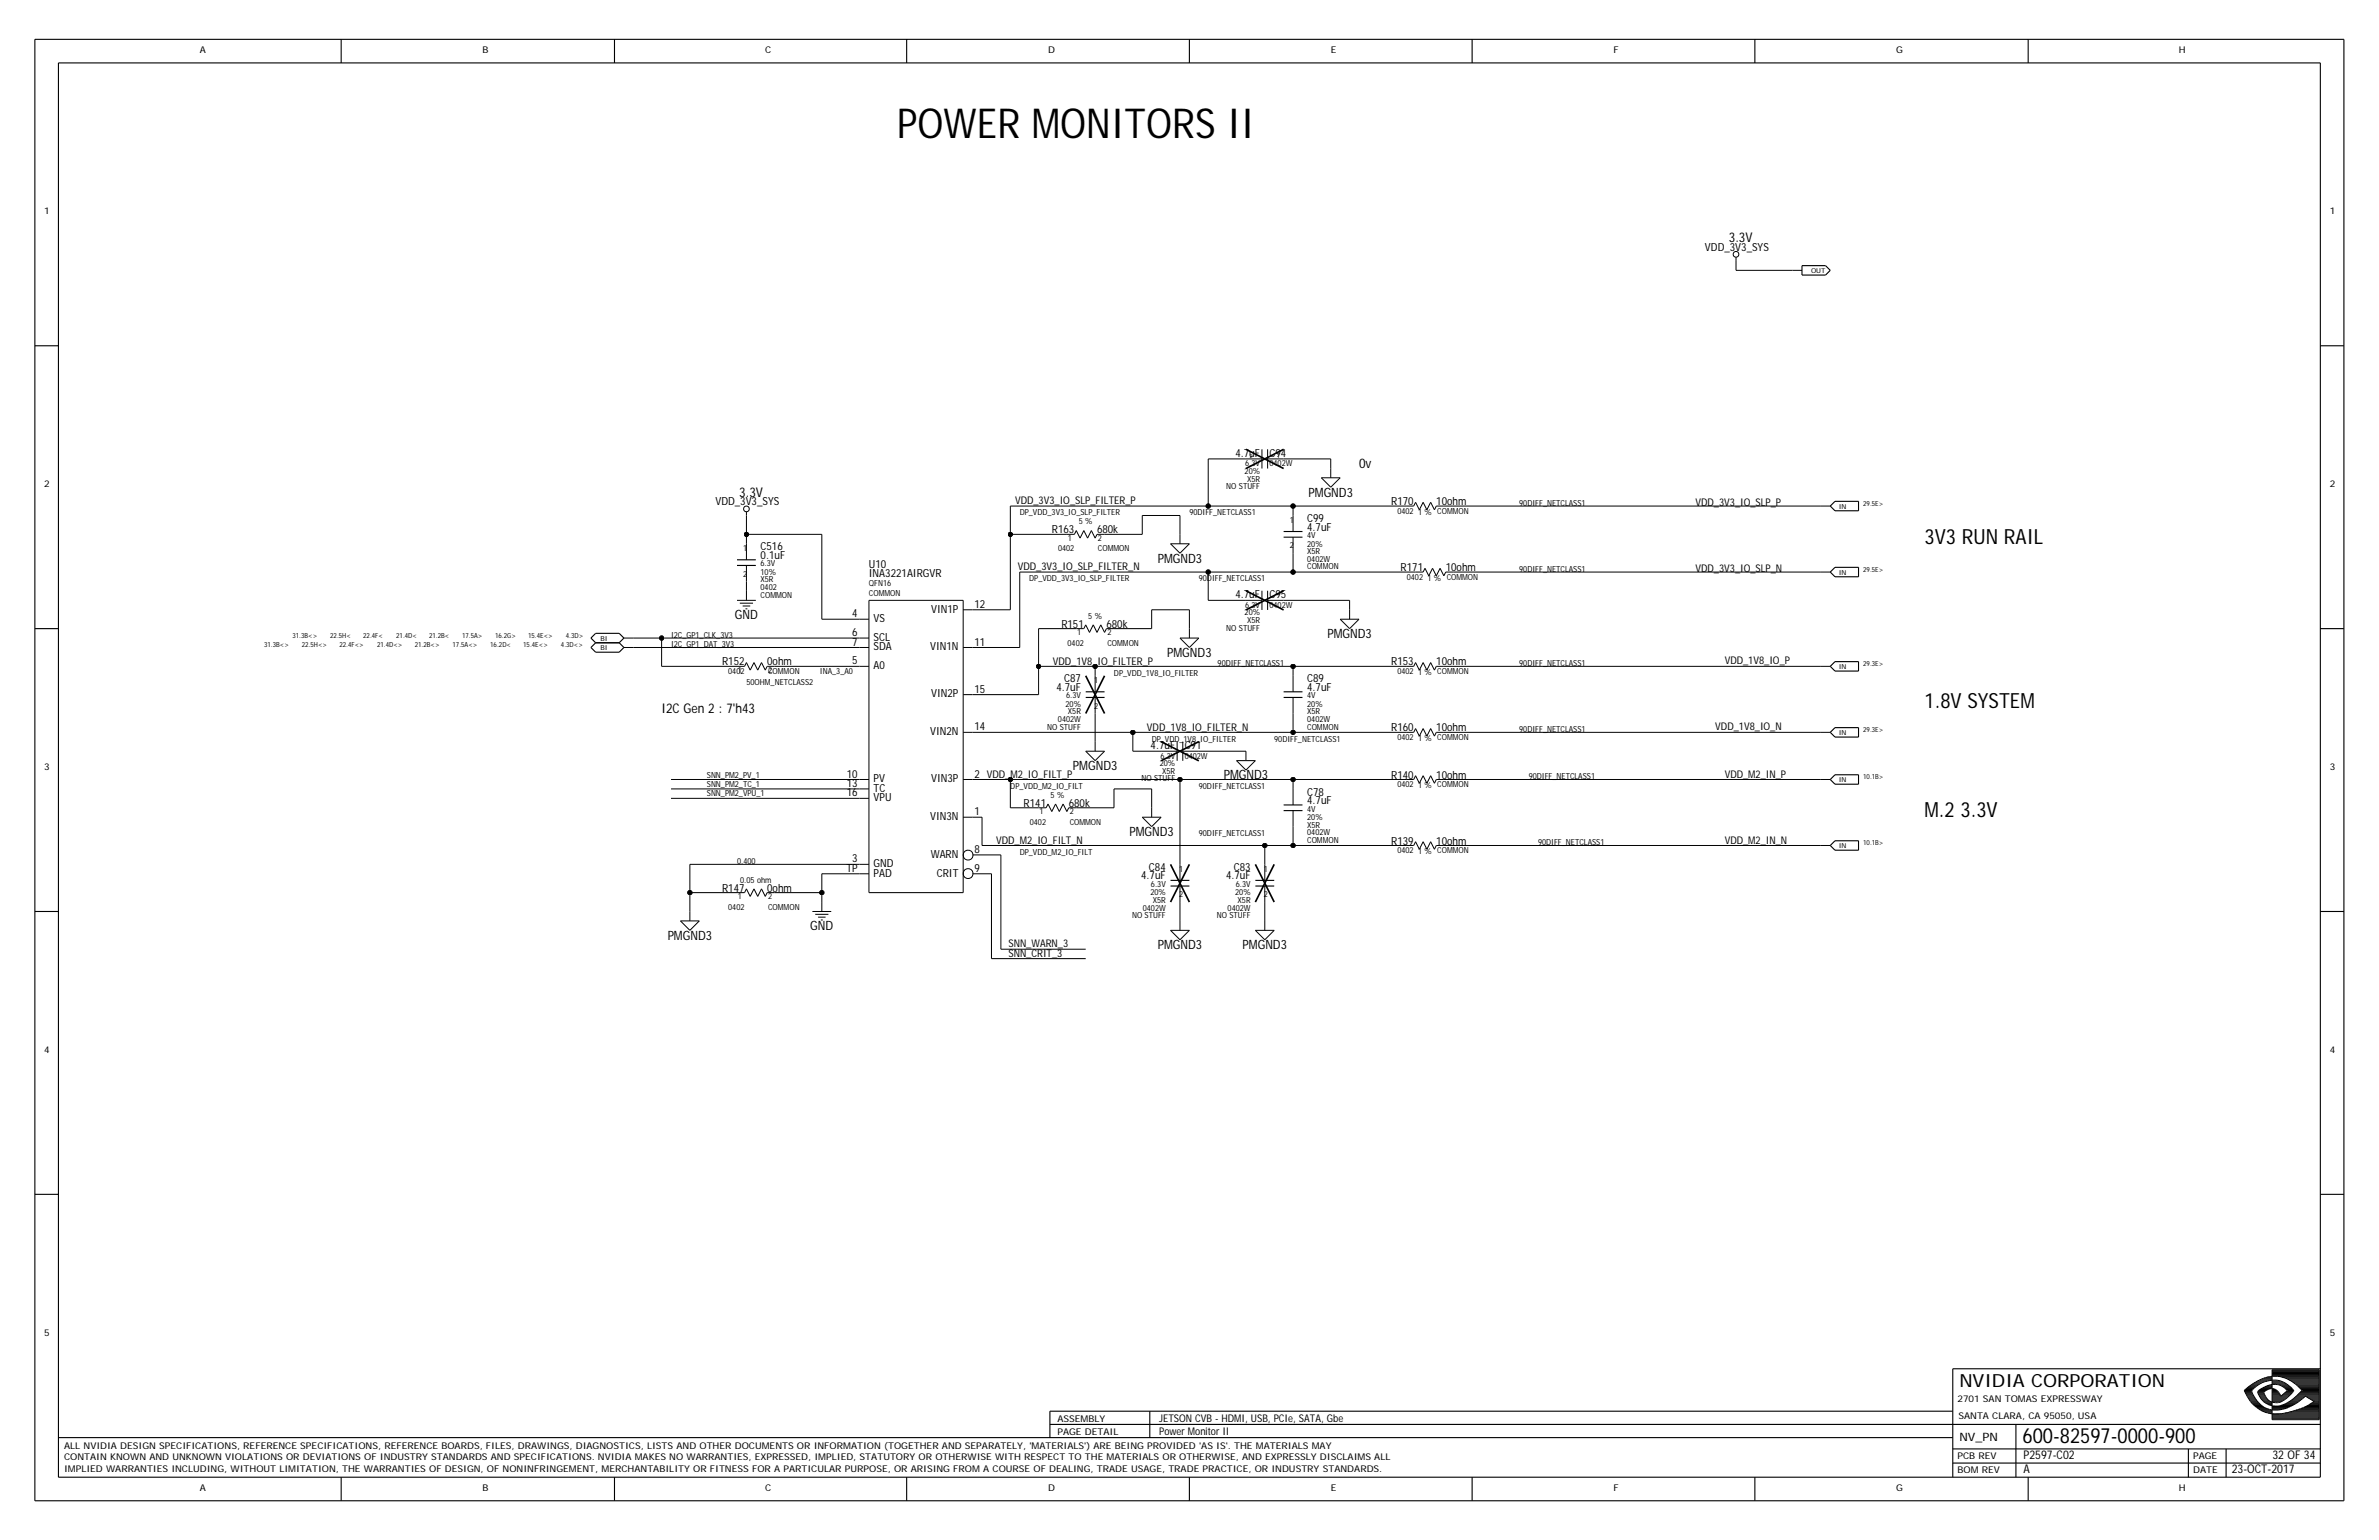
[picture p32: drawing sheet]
<svg xmlns="http://www.w3.org/2000/svg" width="432mm" height="279mm" viewBox="0 0 432 279" stroke-linecap="round" stroke-linejoin="round" font-family="sans-serif">
<defs><g id="words">
<text font-size="7.5" x="162.9" y="25.1">POWER MONITORS II</text>
<g font-size="3.8">
<text x="349.3" y="98.7">3V3 RUN RAIL</text>
<text x="349.3" y="128.4">1.8V SYSTEM</text>
<text x="349.3" y="148.3">M.2 3.3V</text>
<text x="367.1" y="261.8">600-82597-0000-900</text>
</g>
<text font-size="3.3" x="355.6" y="251.6">NVIDIA CORPORATION</text>
<g font-size="2.4">
<text x="313.8" y="43.9">3.3V</text>
<text x="246.7" y="85">0v</text>
<text x="134.2" y="90.1">3.3V</text>
<text x="120.1" y="129.4">I2C Gen 2 : 7'h43</text>
</g>
<g font-size="2.3">
<text x="237.5" y="90.1">PMGND3</text>
<text x="210.1" y="102.1">PMGND3</text>
<text x="133.4" y="112.3">GND</text>
<text x="211.8" y="119.2">PMGND3</text>
<text x="240.9" y="115.8">PMGND3</text>
<text x="194.7" y="139.7">PMGND3</text>
<text x="222.1" y="141.4">PMGND3</text>
<text x="205" y="151.7">PMGND3</text>
<text x="121.2" y="170.5">PMGND3</text>
<text x="147.1" y="168.8">GND</text>
<text x="210.1" y="172.2">PMGND3</text>
<text x="225.5" y="172.2">PMGND3</text>
</g>
<g font-size="2.2">
<text x="367.3" y="267.3">A</text>
<text x="367.3" y="264.8">P2597-C02</text>
<text x="405.1" y="267.3">23-OCT-2017</text>
<text x="412.5" y="264.8">32 OF 34</text>
</g>
<text font-size="2.1" x="355.6" y="261.5">NV_PN</text>
<g font-size="2">
<text x="309.5" y="45.5">VDD_3V3_SYS</text>
<text x="224.2" y="82.9">4.7uF</text>
<text x="230.4" y="82.9">C94</text>
<text x="129.8" y="91.6">VDD_3V3_SYS</text>
<text x="237.3" y="94.7">C99</text>
<text x="252.5" y="91.6">R170</text>
<text x="260.7" y="91.6">10ohm</text>
<text x="138" y="99.9">C516</text>
<text x="138" y="101.4">0.1uF</text>
<text x="190.9" y="96.8">R163</text>
<text x="199.1" y="96.8">680k</text>
<text x="237.3" y="96.3">4.7uF</text>
<text x="157.7" y="103.1">U10</text>
<text x="157.7" y="104.6">INA3221AIRGVR</text>
<text x="254.2" y="103.6">R171</text>
<text x="262.4" y="103.6">10ohm</text>
<text x="154.7" y="112">4</text>
<text x="158.6" y="112.9">VS</text>
<text x="169" y="111.1">VIN1P</text>
<text x="176.9" y="110.3">12</text>
<text x="192.6" y="113.9">R151</text>
<text x="200.8" y="113.9">680k</text>
<text x="224.2" y="108.6">4.7uF</text>
<text x="230.4" y="108.6">C95</text>
<text x="154.7" y="117.1">7</text>
<text x="154.7" y="115.4">6</text>
<text x="158.6" y="118">SDA</text>
<text x="158.6" y="116.3">SCL</text>
<text x="168.8" y="118">VIN1N</text>
<text x="176.9" y="117.1">11</text>
<text x="131.1" y="120.7">R152</text>
<text x="139.2" y="120.7">0ohm</text>
<text x="154.7" y="120.6">5</text>
<text x="158.6" y="121.4">A0</text>
<text x="176.9" y="125.7">15</text>
<text x="191.7" y="125.3">4.7uF</text>
<text x="193.1" y="123.8">C87</text>
<text x="237.3" y="123.8">C89</text>
<text x="237.3" y="125.3">4.7uF</text>
<text x="252.5" y="120.7">R153</text>
<text x="260.7" y="120.7">10ohm</text>
<text x="169" y="126.5">VIN2P</text>
<text x="168.8" y="133.4">VIN2N</text>
<text x="176.9" y="132.5">14</text>
<text x="208.8" y="135.9">4.7uF</text>
<text x="215" y="135.9">C91</text>
<text x="252.5" y="132.7">R160</text>
<text x="260.7" y="132.7">10ohm</text>
<text x="153.7" y="142.8">13</text>
<text x="153.7" y="141.1">10</text>
<text x="158.6" y="143.6">TC</text>
<text x="158.6" y="141.9">PV</text>
<text x="169" y="141.9">VIN3P</text>
<text x="176.9" y="141.1">2 VDD_M2_IO_FILT_P</text>
<text x="252.5" y="141.3">R140</text>
<text x="260.7" y="141.3">10ohm</text>
<text x="153.7" y="144.5">16</text>
<text x="158.6" y="145.4">VPU</text>
<text x="168.8" y="148.8">VIN3N</text>
<text x="176.9" y="147.9">1</text>
<text x="185.8" y="146.4">R141</text>
<text x="194" y="146.4">680k</text>
<text x="237.3" y="144.3">C78</text>
<text x="237.3" y="145.9">4.7uF</text>
<text x="168.9" y="155.6">WARN</text>
<text x="176.9" y="154.8">8</text>
<text x="252.5" y="153.2">R139</text>
<text x="260.7" y="153.2">10ohm</text>
<text x="131.1" y="161.8">R147</text>
<text x="139.2" y="161.8">0ohm</text>
<text x="153.6" y="158.2">TP</text>
<text x="154.7" y="156.5">3</text>
<text x="158.6" y="157.3">GND</text>
<text x="158.6" y="159">PAD</text>
<text x="170" y="159">CRIT</text>
<text x="176.9" y="158.2">9</text>
<text x="207.1" y="159.6">4.7uF</text>
<text x="208.5" y="158">C84</text>
<text x="222.5" y="159.6">4.7uF</text>
<text x="223.9" y="158">C83</text>
</g>
<g font-size="1.9">
<text x="184.2" y="91.5">VDD_3V3_IO_SLP_FILTER_P</text>
<text x="307.7" y="91.8">VDD_3V3_IO_SLP_P</text>
<text x="184.7" y="103.4">VDD_3V3_IO_SLP_FILTER_N</text>
<text x="307.7" y="103.8">VDD_3V3_IO_SLP_N</text>
<text x="191.1" y="120.6">VDD_1V8_IO_FILTER_P</text>
<text x="313" y="120.6">VDD_1V8_IO_P</text>
<text x="208.2" y="132.6">VDD_1V8_IO_FILTER_N</text>
<text x="311.3" y="132.5">VDD_1V8_IO_N</text>
<text x="313" y="141.1">VDD_M2_IN_P</text>
<text x="180.8" y="153.1">VDD_M2_IO_FILT_N</text>
<text x="313" y="153.1">VDD_M2_IN_N</text>
<text x="183" y="173.6">SNN_CRIT_3</text>
<text x="183" y="171.9">SNN_WARN_3</text>
<text x="210.4" y="257.9">JETSON CVB - HDMI, USB, PCIe, SATA, Gbe</text>
<text x="210.4" y="260.3">Power Monitor II</text>
</g>
<g font-size="1.7">
<text x="36.3" y="9.7">A</text>
<text x="87.6" y="9.7">B</text>
<text x="138.9" y="9.7">C</text>
<text x="190.2" y="9.7">D</text>
<text x="241.5" y="9.7">E</text>
<text x="292.9" y="9.7">F</text>
<text x="344.2" y="9.7">G</text>
<text x="395.5" y="9.7">H</text>
<text x="8" y="38.8">1</text>
<text x="422.9" y="38.8">1</text>
<text x="8" y="88.4">2</text>
<text x="422.9" y="88.4">2</text>
<text x="8" y="139.7">3</text>
<text x="422.9" y="139.7">3</text>
<text x="8" y="191">4</text>
<text x="422.9" y="191">4</text>
<text x="8" y="242.3">5</text>
<text x="422.9" y="242.3">5</text>
<text x="191.9" y="257.9">ASSEMBLY</text>
<text x="355.3" y="254.3">2701 SAN TOMAS EXPRESSWAY</text>
<text x="355.5" y="257.4">SANTA CLARA, CA 95050, USA</text>
<text x="11.6" y="262.9">ALL NVIDIA DESIGN SPECIFICATIONS, REFERENCE SPECIFICATIONS, REFERENCE BOARDS, FILES, DRAWINGS, DIAGNOSTICS, LISTS AND OTHER DOCUMENTS OR INFORMATION (TOGETHER AND SEPARATELY, 'MATERIALS') ARE BEING PROVIDED 'AS IS'. THE MATERIALS MAY</text>
<text x="191.9" y="260.3">PAGE DETAIL</text>
<text x="11.6" y="264.9">CONTAIN KNOWN AND UNKNOWN VIOLATIONS OR DEVIATIONS OF INDUSTRY STANDARDS AND SPECIFICATIONS. NVIDIA MAKES NO WARRANTIES, EXPRESSED, IMPLIED, STATUTORY OR OTHERWISE WITH RESPECT TO THE MATERIALS OR OTHERWISE, AND EXPRESSLY DISCLAIMS ALL</text>
<text x="11.6" y="267.2">IMPLIED WARRANTIES INCLUDING, WITHOUT LIMITATION, THE WARRANTIES OF DESIGN, OF NONINFRINGEMENT, MERCHANTABILITY OR FITNESS FOR A PARTICULAR PURPOSE, OR ARISING FROM A COURSE OF DEALING, TRADE USAGE, TRADE PRACTICE, OR INDUSTRY STANDARDS.</text>
<text x="355.3" y="267.3">BOM REV</text>
<text x="355.3" y="264.8">PCB REV</text>
<text x="398.1" y="264.8">PAGE</text>
<text x="398.1" y="267.3">DATE</text>
<text x="36.3" y="270.6">A</text>
<text x="87.6" y="270.6">B</text>
<text x="138.9" y="270.6">C</text>
<text x="190.2" y="270.6">D</text>
<text x="241.5" y="270.6">E</text>
<text x="292.9" y="270.6">F</text>
<text x="344.2" y="270.6">G</text>
<text x="395.5" y="270.6">H</text>
</g>
<g font-size="1.5">
<text x="222.6" y="88.7">NO STUFF</text>
<text x="225.9" y="86">20%</text>
<text x="226" y="84.6">6.3V</text>
<text x="226.3" y="87.4">X5R</text>
<text x="230.4" y="84.6">0402W</text>
<text x="185.1" y="93.5">DP_VDD_3V3_IO_SLP_FILTER</text>
<text x="195.8" y="95.1">5 %</text>
<text x="215.9" y="93.5">90DIFF_NETCLASS1</text>
<text x="234.1" y="94.9">1</text>
<text x="253.6" y="93.2">0402</text>
<text x="257.4" y="93.4">1 % COMMON</text>
<text x="275.8" y="91.8">90DIFF_NETCLASS1</text>
<text x="134.9" y="100">1</text>
<text x="192.1" y="100">0402</text>
<text x="193.8" y="98.1">1</text>
<text x="199.3" y="98.1">2</text>
<text x="199.3" y="100">COMMON</text>
<text x="234.1" y="99.5">2</text>
<text x="237.3" y="101.9">0402W</text>
<text x="237.3" y="97.6">4V</text>
<text x="237.3" y="99.2">20%</text>
<text x="237.3" y="100.5">X5R</text>
<text x="134.9" y="104.6">2</text>
<text x="138" y="104.3">10%</text>
<text x="138" y="107">0402</text>
<text x="138" y="105.7">X5R</text>
<text x="138" y="102.8">6.3V</text>
<text x="157.7" y="106.4">QFN16</text>
<text x="186.8" y="105.5">DP_VDD_3V3_IO_SLP_FILTER</text>
<text x="217.6" y="105.5">90DIFF_NETCLASS1</text>
<text x="237.3" y="103.3">COMMON</text>
<text x="255.3" y="105.2">0402</text>
<text x="259.1" y="105.4">1 % COMMON</text>
<text x="275.8" y="103.8">90DIFF_NETCLASS1</text>
<text x="138" y="108.4">COMMON</text>
<text x="157.7" y="108.1">COMMON</text>
<text x="197.5" y="112.2">5 %</text>
<text x="225.9" y="111.7">20%</text>
<text x="226" y="110.3">6.3V</text>
<text x="226.3" y="113">X5R</text>
<text x="230.4" y="110.3">0402W</text>
<text x="121.8" y="115.8">I2C_GP1_CLK_3V3</text>
<text x="121.8" y="117.5">I2C_GP1_DAT_3V3</text>
<text x="193.8" y="117.1">0402</text>
<text x="195.5" y="115.2">1</text>
<text x="201" y="117.1">COMMON</text>
<text x="201" y="115.2">2</text>
<text x="222.6" y="114.4">NO STUFF</text>
<text x="132.2" y="122.3">0402</text>
<text x="133.9" y="122.1">1</text>
<text x="135.5" y="124.3">50OHM_NETCLASS2</text>
<text x="139.4" y="122.1">2</text>
<text x="139.4" y="122.3">COMMON</text>
<text x="148.8" y="122.3">INA_3_A0</text>
<text x="198.6" y="124">1</text>
<text x="202.2" y="122.6">DP_VDD_1V8_IO_FILTER</text>
<text x="221" y="120.9">90DIFF_NETCLASS1</text>
<text x="253.6" y="122.3">0402</text>
<text x="257.4" y="122.5">1 % COMMON</text>
<text x="275.8" y="120.9">90DIFF_NETCLASS1</text>
<text x="192" y="131">0402W</text>
<text x="193.4" y="128.3">20%</text>
<text x="193.5" y="126.7">6.3V</text>
<text x="193.8" y="129.6">X5R</text>
<text x="198.6" y="128.6">2</text>
<text x="237.3" y="131">0402W</text>
<text x="237.3" y="129.6">X5R</text>
<text x="237.3" y="126.7">4V</text>
<text x="237.3" y="128.3">20%</text>
<text x="190.1" y="132.4">NO STUFF</text>
<text x="209" y="134.6">DP_VDD_1V8_IO_FILTER</text>
<text x="210.6" y="137.7">6.3V</text>
<text x="215" y="137.7">0402W</text>
<text x="231.3" y="134.6">90DIFF_NETCLASS1</text>
<text x="237.3" y="132.4">COMMON</text>
<text x="253.6" y="134.2">0402</text>
<text x="257.4" y="134.5">1 % COMMON</text>
<text x="275.8" y="132.9">90DIFF_NETCLASS1</text>
<text x="128.3" y="142.8">SNN_PM2_TC_1</text>
<text x="128.3" y="141.1">SNN_PM2_PV_1</text>
<text x="183.4" y="143.1">DP_VDD_M2_IO_FILT</text>
<text x="207.2" y="141.8">NO STUFF</text>
<text x="210.5" y="139">20%</text>
<text x="210.9" y="140.4">X5R</text>
<text x="217.6" y="143.1">90DIFF_NETCLASS1</text>
<text x="253.6" y="142.8">0402</text>
<text x="257.4" y="143">1 % COMMON</text>
<text x="277.5" y="141.4">90DIFF_NETCLASS1</text>
<text x="128.3" y="144.5">SNN_PM2_VPU_1</text>
<text x="186.9" y="149.6">0402</text>
<text x="188.7" y="147.8">1</text>
<text x="190.7" y="144.7">5 %</text>
<text x="194.2" y="147.8">2</text>
<text x="194.2" y="149.6">COMMON</text>
<text x="237.3" y="148.8">20%</text>
<text x="237.3" y="147.2">4V</text>
<text x="185.1" y="155.1">DP_VDD_M2_IO_FILT</text>
<text x="217.6" y="151.7">90DIFF_NETCLASS1</text>
<text x="237.3" y="151.5">0402W</text>
<text x="237.3" y="152.9">COMMON</text>
<text x="237.3" y="150.1">X5R</text>
<text x="253.6" y="154.8">0402</text>
<text x="257.4" y="155">1 % COMMON</text>
<text x="279.2" y="153.4">90DIFF_NETCLASS1</text>
<text x="133.8" y="156.8">0.400</text>
<text x="134.3" y="160.1">0.05 ohm</text>
<text x="208.9" y="160.9">6.3V</text>
<text x="214" y="158.2">1</text>
<text x="224.3" y="160.9">6.3V</text>
<text x="229.4" y="158.2">1</text>
<text x="132.2" y="165">0402</text>
<text x="133.9" y="163.1">1</text>
<text x="139.4" y="163.1">2</text>
<text x="139.4" y="165">COMMON</text>
<text x="205.5" y="166.6">NO STUFF</text>
<text x="207.4" y="165.2">0402W</text>
<text x="208.8" y="162.5">20%</text>
<text x="209.2" y="163.8">X5R</text>
<text x="214" y="162.8">2</text>
<text x="220.9" y="166.6">NO STUFF</text>
<text x="222.8" y="165.2">0402W</text>
<text x="224.2" y="162.5">20%</text>
<text x="224.6" y="163.8">X5R</text>
<text x="229.4" y="162.8">2</text>
</g>
<g font-size="1.3">
<text x="338.2" y="91.8">29.5E&gt;</text>
<text x="338.2" y="103.8">29.5E&gt;</text>
<text x="47.9" y="117.5">31.3B&lt;&gt;</text>
<text x="53.1" y="115.8">31.3B&lt;&gt;</text>
<text x="54.8" y="117.5">22.5H&lt;&gt;</text>
<text x="59.9" y="115.8">22.5H&lt;</text>
<text x="61.6" y="117.5">22.4F&lt;&gt;</text>
<text x="65.9" y="115.8">22.4F&lt;</text>
<text x="68.5" y="117.5">21.4D&lt;&gt;</text>
<text x="71.9" y="115.8">21.4D&lt;</text>
<text x="75.3" y="117.5">21.2B&lt;&gt;</text>
<text x="77.9" y="115.8">21.2B&lt;</text>
<text x="82.1" y="117.5">17.5A&lt;&gt;</text>
<text x="83.9" y="115.8">17.5A&gt;</text>
<text x="89" y="117.5">16.2D&lt;</text>
<text x="89.9" y="115.8">16.2G&gt;</text>
<text x="95" y="117.5">15.4E&lt;&gt;</text>
<text x="95.9" y="115.8">15.4E&lt;&gt;</text>
<text x="101.8" y="117.5">4.3D&lt;&gt;</text>
<text x="102.7" y="115.8">4.3D&gt;</text>
<text x="338.2" y="120.9">29.3E&gt;</text>
<text x="338.2" y="132.9">29.3E&gt;</text>
<text x="338.2" y="141.4">10.1B&gt;</text>
<text x="338.2" y="153.4">10.1B&gt;</text>
</g>
<g font-size="1.2">
<text x="328.7" y="49.5">OUT</text>
<text x="333.7" y="92.3">IN</text>
<text x="333.7" y="104.2">IN</text>
<text x="109" y="117.9">BI</text>
<text x="109" y="116.2">BI</text>
<text x="333.7" y="121.3">IN</text>
<text x="333.7" y="133.3">IN</text>
<text x="333.7" y="141.9">IN</text>
<text x="333.7" y="153.8">IN</text>
</g>
<g font-size="1">
<text x="226.8" y="83.1">2</text>
<text x="231.8" y="83.1">1</text>
</g>
</g></defs>
<g fill="none" stroke="#000" stroke-width=".18">
<path d="M315.1 49h10.3zM315.1 47.3v1.7zM315.1 46.7v.6zM325.4 49h1.7zM135.5 96.9h13.7zM135.5 93.5v3.4zM135.5 96.9v1.8zM135.5 92.8v.7zM135.5 98.7v2.9zM149.2 96.9v15.4zM183.4 91.8v5.1zM183.4 96.9h10.2z"/>
<path d="M183.4 96.9v13.7zM183.4 91.8h35.9zM193.6 96.9h1.4zM195.4 96.3l-.4 .6zM195.4 96.3l.6 1.3zM196.7 96.3l-.7 1.3zM196.7 96.3l.7 1.3zM198.1 96.3l.7 1.3zM198.1 96.3l-.7 1.3zM199.1 96.9h1.4zM199.1 96.9l-.3 .7zM200.5 96.9h6.8z"/>
<path d="M207.3 93.5h6.9zM207.3 93.5v3.4zM212.5 98.7l1.7 1.7zM212.5 98.7h3.4zM214.2 93.5v3.4zM214.2 96.9v1.8zM219.3 91.8h15.4zM219.3 83.3v8.5zM219.3 83.3h6.8zM226.1 83.3h3zM229.1 81.5v3.5zM230.1 83.3h2.9z"/>
<path d="M230.1 81.5v3.5zM233 83.3h8.5zM234.7 91.8h20.5zM234.7 91.8v1.7zM234.7 97.5v2.9zM234.7 93.5v2.9zM239.8 86.7l1.7 1.7zM239.8 86.7h3.4zM241.5 83.3v1.7zM241.5 85v1.7zM241.5 88.4l1.7-1.7zM255.2 91.8h1.4z"/>
<path d="M256.9 91.1l-.3 .7zM256.9 91.1l.7 1.4zM258.3 91.1l-.7 1.4zM258.3 91.1l.7 1.4zM259.7 91.1l.7 1.4zM259.7 91.1l-.7 1.4zM260.7 91.8h1.4zM260.7 91.8l-.3 .7zM262.1 91.8h68.4zM330.5 91.8h1.7zM113.2 117.5h1.8zM113.2 115.8h1.8z"/>
<path d="M115 115.8h5.1zM115 117.5h41zM120.1 115.8v5.1zM120.1 115.8h35.9zM133.8 108.9h3.4zM134.3 109.4h2.4zM134.8 109.9h1.4zM135.3 110.5h.4zM135.5 105.5v1.7zM135.5 102.6v2.9zM135.5 107.2v1.7zM149.2 112.3h6.8z"/>
<path d="M156 117.5h1.7zM156 112.3h1.7zM156 115.8h1.7zM157.7 108.9h17.1zM157.7 108.9v53zM174.8 117.5h1.7zM174.8 110.6h1.7zM174.8 108.9v53zM176.5 117.5h8.6zM176.5 110.6h6.9zM185.1 103.8h34.2zM185.1 103.8v13.7z"/>
<path d="M188.5 114.1v6.8zM188.5 114.1h6.9zM195.4 114.1h1.3zM197.1 113.4l-.4 .7zM197.1 113.4l.6 1.3zM198.4 113.4l-.7 1.3zM198.4 113.4l.7 1.3zM199.8 113.4l.7 1.3zM199.8 113.4l-.7 1.3zM200.8 114.1h1.4zM200.8 114.1l-.3 .6zM202.2 114.1h6.8z"/>
<path d="M209 110.6h6.9zM209 110.6v3.5zM214.2 115.8l1.7 1.7zM214.2 115.8h3.4zM214.2 100.4l1.7-1.7zM215.9 110.6v3.5zM215.9 114.1v1.7zM217.6 115.8l-1.7 1.7zM219.3 103.8h15.4zM219.3 103.8v5.1zM219.3 108.9h6.8zM226.1 108.9h3z"/>
<path d="M229.1 107.2v3.5zM230.1 108.9h2.9zM230.1 107.2v3.5zM233 108.9h12zM234.7 103.8h22.2zM234.7 100.4v3.4zM243.2 112.3l1.8 1.8zM243.2 112.3h3.5zM245 108.9v1.7zM245 110.6v1.7zM246.7 112.3l-1.7 1.8zM256.9 103.8h1.4z"/>
<path d="M258.6 103.1l-.3 .7zM258.6 103.1l.7 1.4zM260 103.1l-.7 1.4zM260 103.1l.7 1.4zM261.4 103.1l.7 1.4zM261.4 103.1l-.7 1.4zM262.4 103.8h1.4zM262.4 103.8l-.3 .7zM263.8 103.8h66.7zM330.5 103.8h1.7zM120.1 120.9h13.7zM133.8 120.9h1.3z"/>
<path d="M135.5 120.2l-.4 .7zM135.5 120.2l.7 1.4zM136.8 120.2l-.6 1.4zM136.8 120.2l.7 1.4zM138.2 120.2l.7 1.4zM138.2 120.2l-.7 1.4zM139.2 120.9h1.4zM139.2 120.9l-.3 .7zM140.6 120.9h15.4zM156 120.9h1.7zM174.8 132.9h1.7zM174.8 126h1.7z"/>
<path d="M176.5 132.9h29.1zM176.5 126h12zM188.5 120.9v5.1zM188.5 120.9h10.3zM197.1 136.3l1.7 1.7zM197.1 136.3h3.4zM198.8 129.4v5.2zM198.8 120.9h35.9zM198.8 120.9v1.7zM198.8 134.6v1.7zM198.8 138l1.7-1.7zM198.8 126.5v2.9z"/>
<path d="M198.8 122.6v2.9zM205.6 136.3h5.1zM205.6 132.9v3.4zM205.6 132.9h29.1zM210.7 136.3h3zM213.7 134.5v3.5zM214.7 136.3h2.9zM214.7 134.5v3.5zM217.6 136.3h8.5zM224.4 138l1.7 1.7zM224.4 138h3.5zM226.1 136.3v1.7z"/>
<path d="M227.9 138l-1.8 1.7zM234.7 132.9h20.5zM234.7 129.4v3.5zM234.7 120.9h20.5zM234.7 120.9v1.7zM234.7 126.5v2.9zM234.7 122.6v2.9zM255.2 120.9h1.4zM255.2 132.9h1.4zM256.9 120.2l-.3 .7zM256.9 120.2l.7 1.4zM256.9 132.2l-.3 .7z"/>
<path d="M256.9 132.2l.7 1.4zM258.3 120.2l-.7 1.4zM258.3 120.2l.7 1.4zM258.3 132.2l-.7 1.4zM258.3 132.2l.7 1.4zM259.7 120.2l.7 1.4zM259.7 120.2l-.7 1.4zM259.7 132.2l.7 1.4zM259.7 132.2l-.7 1.4zM260.7 120.9h1.4zM260.7 120.9l-.3 .7zM260.7 132.9h1.4z"/>
<path d="M260.7 132.9l-.3 .7zM262.1 132.9h68.4zM262.1 120.9h68.4zM330.5 120.9h1.7zM330.5 132.9h1.7zM121.8 144.8h34.2zM121.8 143.1h34.2zM121.8 141.4h34.2zM125.2 156.8h30.8zM125.2 156.8v5.1zM149.2 158.5h6.8zM149.2 158.5v3.4z"/>
<path d="M156 156.8h1.7zM156 158.5h1.7zM156 141.4h1.7zM156 143.1h1.7zM156 144.8h1.7zM174.8 141.4h1.7zM174.8 148.3h1.7zM176.5 158.5h3.5zM176.5 155.1h5.2zM176.5 148.3h1.7zM176.5 141.4h6.9zM178.2 148.3v5.1z"/>
<path d="M178.2 153.4h51.4zM180 158.5v15.4zM181.7 155.1v17.1zM183.4 141.4h30.8zM183.4 141.4v5.2zM183.4 146.6h5.1zM188.5 146.6h1.4zM190.2 145.9l-.3 .7zM190.2 145.9l.7 1.3zM191.6 145.9l-.7 1.3zM191.6 145.9l.7 1.3zM193 145.9l.6 1.3z"/>
<path d="M193 145.9l-.7 1.3zM194 146.6h1.4zM194 146.6l-.4 .6zM195.4 146.6h6.8zM202.2 143.1h6.8zM202.2 143.1v3.5zM207.3 148.3l1.7 1.7zM207.3 148.3h3.4zM209 143.1v3.5zM209 146.6v1.7zM210.7 148.3l-1.7 1.7zM214.2 141.4h20.5z"/>
<path d="M214.2 141.4v15.4zM214.2 156.8v2.9zM229.6 153.4h5.1zM229.6 153.4v3.4zM229.6 156.8v2.9zM234.7 153.4h20.5zM234.7 150v3.4zM234.7 141.4h20.5zM234.7 141.4v1.7zM234.7 147.1v2.9zM234.7 143.1v2.9zM255.2 141.4h1.4z"/>
<path d="M255.2 153.4h1.4zM256.9 140.7l-.3 .7zM256.9 140.7l.7 1.4zM256.9 152.7l-.3 .7zM256.9 152.7l.7 1.4zM258.3 140.7l-.7 1.4zM258.3 140.7l.7 1.4zM258.3 152.7l-.7 1.4zM258.3 152.7l.7 1.4zM259.7 140.7l.7 1.4zM259.7 140.7l-.7 1.4zM259.7 152.7l.7 1.4z"/>
<path d="M259.7 152.7l-.7 1.4zM260.7 141.4h1.4zM260.7 141.4l-.3 .7zM260.7 153.4h1.4zM260.7 153.4l-.3 .7zM262.1 141.4h68.4zM262.1 153.4h68.4zM330.5 153.4h1.7zM330.5 141.4h1.7zM123.5 167.1l1.7 1.7zM123.5 167.1h3.4zM125.2 161.9h8.6z"/>
<path d="M125.2 161.9v3.5zM125.2 165.4v1.7zM125.2 168.8l1.7-1.7zM133.8 161.9h1.3zM135.5 161.3l-.4 .6zM135.5 161.3l.7 1.3zM136.8 161.3l-.6 1.3zM136.8 161.3l.7 1.3zM138.2 161.3l.7 1.3zM138.2 161.3l-.7 1.3zM139.2 161.9h1.4zM139.2 161.9l-.3 .7z"/>
<path d="M140.6 161.9h8.6zM147.5 165.4h3.4zM148 165.9h2.4zM148.5 166.4h1.3zM149 166.9h.3zM149.2 161.9v1.8zM149.2 163.7v1.7zM157.7 161.9h17.1zM180 173.9h17.1zM181.7 172.2h15.4zM212.5 168.8l1.7 1.7zM212.5 168.8h3.4z"/>
<path d="M214.2 163.7v3.4zM214.2 160.8v2.9zM214.2 167.1v1.7zM215.9 168.8l-1.7 1.7zM227.9 168.8l1.7 1.7zM227.9 168.8h3.4zM229.6 163.7v3.4zM229.6 160.8v2.9zM229.6 167.1v1.7zM231.3 168.8l-1.7 1.7zM407.3 252.3l.9-.8zM407.3 252.3l.4 .7z"/>
<path d="M407.4 252.3h1.3zM407.4 252.4h1.3zM407.5 252.6h1.2zM407.6 252.1h1.2zM407.6 252.8h1.2zM407.7 253l.2 .4zM407.7 253h1.2zM407.8 251.9h1.2zM407.8 253.1h1.2zM407.9 253.3h1.2zM407.9 253.4l.3 .4zM407.9 251.8h1.3z"/>
<path d="M408 253.5h1.2zM408.1 253.6h1.2zM408.2 251.6h1.2zM408.2 253.8h1.2zM408.2 253.8l.3 .5zM408.2 251.5l.3-.2zM408.3 254h1.2zM408.4 251.4h1.2zM408.4 254.2h1.3zM408.5 254.3l.2 .3zM408.5 251.3l.5-.3zM408.6 254.3h1.2z"/>
<path d="M408.7 254.5h1.3zM408.7 251.2h1.2zM408.7 252.3v.1zM408.7 252.4v.1zM408.7 254.6l.2 .2zM408.7 252.5l.1 .2zM408.8 252.7l.1 .3zM408.8 254.7h1.3zM408.8 252.1l-.1 .2zM408.9 251.1h1.2zM408.9 254.8l.3 .3zM408.9 253l.3 .4z"/>
<path d="M409 251l.5-.3zM409 254.8h1.3zM409.1 251.8l.4-.2zM409.1 251.8l-.3 .3zM409.2 250.9h1.3zM409.2 255h1.3zM409.2 253.4l.1 .3zM409.2 255.1l.4 .2zM409.3 253.7l.4 .5zM409.4 255.2h1.3zM409.5 250.7l.3-.2zM409.5 250.7h1.4z"/>
<path d="M409.5 251.6l.4-.4zM409.6 255.3l.4 .3zM409.6 255.3h1.4zM409.7 254.2l.2 .2zM409.8 250.6h1.7zM409.8 252.5v.2zM409.8 252.7h.1M409.8 252.5h.1M409.8 252.6h1.1zM409.8 250.5l.3-.1zM409.8 252.7l.1 .2zM409.8 252.4h.1"/>
<path d="M409.8 252.4h1.2zM409.9 255.5h1.4zM409.9 252.8h1zM409.9 252.9l.1 .2zM409.9 252.3l-.1 .1zM409.9 252.3l.1-.1zM409.9 251.2l.6-.3zM409.9 254.4l.5 .5zM409.9 253h1.1zM410 255.6l.3 .3zM410 252.3h1.3zM410 253.1h1.1z"/>
<path d="M410 253.1l.4 .7zM410 252.2l.3-.2zM410.1 255.7h1.7zM410.1 253.3h1.1zM410.1 250.4l.4-.2zM410.1 250.4h2.3zM410.2 253.5h1.1zM410.2 252.1h1.4zM410.3 253.6h1.1zM410.3 252l.3-.2zM410.3 255.9l.2 .1zM410.4 255.9h2z"/>
<path d="M410.4 253.8l.5 .5zM410.4 254.9l.5 .4zM410.4 253.8h1.1zM410.5 250.2h1.9zM410.5 256l.4 .1zM410.5 250.9l.3-.1zM410.5 250.2l.4-.2zM410.6 251.9h1.6zM410.6 254h1.1zM410.6 251.8l.5-.2zM410.7 256h1.7zM410.8 254.2h1.1z"/>
<path d="M410.8 251.8h1.6zM410.8 250.8l.4-.1zM410.9 252.6l.2 .5zM410.9 252.6l.3-.3zM410.9 254.3h1.3zM410.9 254.3l.2 .2zM410.9 250l.3-.1zM410.9 256.1l.4 .2zM410.9 255.3l.4 .2zM411 250h1.4zM411.1 251.6l.3-.2zM411.1 253.1l.1 .2z"/>
<path d="M411.1 256.2h1.3zM411.1 254.5h1.3zM411.1 254.5l.5 .3zM411.2 251.6h1.2zM411.2 250.7l.3-.1zM411.2 253.3l.2 .3zM411.2 249.9l.3-.1zM411.2 252.3l.6-.3zM411.3 255.5l.2 .1zM411.3 256.3h.3zM411.4 253.6l.1 .1zM411.4 254.7h1z"/>
<path d="M411.4 251.4l.4-.1zM411.5 253.7l.2 .3zM411.5 255.6h.1zM411.5 249.9h.9zM411.5 249.8h.4zM411.5 250.6l.4-.1zM411.6 251.4h.8zM411.6 254.8l.3 .1zM411.6 256.3l.3 .1zM411.6 255.6l.2 .1zM411.7 254l.2 .2zM411.7 256.4h.7z"/>
<path d="M411.8 254.8h.6zM411.8 251.3l.3-.1zM411.8 252l.4-.1zM411.8 255.7h.2zM411.9 254.9l.5 .1zM411.9 250.5l.5-.1zM411.9 249.8l.2-.1zM411.9 254.2l.2 .1zM411.9 256.4l.5 .1zM412 255.7l.2 .1zM412.1 251.2h.3zM412.1 249.7h.3z"/>
<path d="M412.1 254.3l.4 .1zM412.2 251.2h.2zM412.2 251.9h.3zM412.2 255.8h.2zM412.4 249.4h8.5zM412.4 248.7h8.5zM412.4 249.5h8.5zM412.4 249h8.5zM412.4 248.8h8.5zM412.4 249.2h8.5zM412.4 256.7h8.5zM412.4 257.4h8.5z"/>
<path d="M412.4 257.2h8.5zM412.4 257.1h8.5zM412.4 256.9h8.5zM412.4 254.3h1.6zM412.4 254.2h1.9zM412.4 255.2h3.3zM412.4 254h2.2zM412.4 253.8h2.4zM412.4 255.3h2.9zM412.4 255.5h2.5zM412.4 253.6h2.6zM412.4 253.5h2.8z"/>
<path d="M412.4 255.7h1.8zM412.4 253h1.4zM412.4 252.8h1.3zM412.4 252.6h1.2zM412.4 252.4h1zM412.4 252.3h.8zM412.4 252.1h.6zM412.4 250.6h1.5zM412.4 250.7h1.9zM412.4 250.9h2.3zM412.4 251.1h2.6zM412.4 257.6h8.5z"/>
<path d="M412.4 248.5h8.5zM412.4 253.1h1.5zM412.4 256.5h8.5zM412.4 253.3h3zM412.4 248.5v9.1zM412.4 255l.3 .1zM412.4 251.2h.6zM412.4 249.7h1zM412.4 256.5h.5zM412.4 250.4h.7zM412.4 255.8h1.1zM412.5 254.4l.5 .1z"/>
<path d="M412.5 251.9l.2 .1zM412.7 255.1h.4zM412.7 252h.1zM412.8 252l.2 .1zM412.9 256.5h.9zM413 252.1l.1 .1zM413 251.2h.4zM413 254.5h.4zM413.1 255.1h.4zM413.1 250.4h.3zM413.1 252.2l.2 .1zM413.3 252.3l.1 .1z"/>
<path d="M413.4 249.7h.4zM413.4 249.7h7.5zM413.5 251.2h.1M413.4 252.4l.2 .2zM413.4 254.5h.2zM413.4 250.4l.6 .2zM413.5 255.1l.4-.1zM413.5 251.2l.2 .1zM413.5 255.8h.4zM413.6 252.6l.1 .1zM413.6 254.5h.1M413.6 254.5l.2-.1z"/>
<path d="M413.7 251.2h1.5zM413.7 252.7l.1 .2zM413.7 251.3h.1zM413.7 249.7l.3 .1zM413.8 249.7h.1M413.8 252.9l.1 .3zM413.8 251.3l.3 .1zM413.8 254.4h.2zM413.9 256.5h.1M413.9 255h.1zM413.9 256.5h.2zM413.9 255.8l.4-.1z"/>
<path d="M413.9 253.2l.1 .1zM414 255h2zM414 254.4l.2-.2zM414 250.6l.3 .1zM414 253.3l1.1-1zM414 255l.2-.1zM414 249.8l.5 .1zM414.1 251.4h1.3zM414.1 251.4l.3 .3zM414.1 256.5l.4-.1zM414.2 253.1h1.4zM414.2 254.9l.4-.1z"/>
<path d="M414.2 254.2h.1zM414.3 249.9h6.6zM414.3 255.7l.4-.1zM414.3 250.7l.2 .1zM414.3 254.2l.2-.2zM414.4 251.6h1.2zM414.4 253h1.4zM414.4 251.7l.3 .2zM414.5 254.8h1.8zM414.5 249.9l.3 .1zM414.5 254h.1zM414.5 256.4l.6-.1z"/>
<path d="M414.5 250.8l.2 .1zM414.6 251.8h1.2zM414.6 252.8h1.4zM414.6 254.8l.2-.1zM414.6 254l.2-.1zM414.7 250.9l.4 .2zM414.7 255.6l.4-.1zM414.7 251.9l.5 .4zM414.8 256.4h6.1zM414.8 250l.4 .2zM414.8 254.7l.4-.2zM414.8 253.9l.4-.4z"/>
<path d="M414.8 252.6h1.3zM414.8 251.9h1.2zM414.9 250h6zM414.9 254.7h1.7zM415 252.1h1.2zM415 252.4h1.2zM415.1 255.5l.3-.2zM415.1 251.1l.2 .2zM415.1 256.3l1.2-.3zM415.2 252.3h1.1zM415.2 254.5l.6-.4zM415.1 252.3h.1"/>
<path d="M415.2 250.2l.7 .4zM415.2 254.5h1.7zM415.2 250.2h5.7zM415.2 253.5l.7-.6zM415.3 251.3l.2 .1zM415.4 255.3l.4-.2zM415.5 254.3h1.6zM415.5 251.4l.1 .2zM415.5 256.2h5.4zM415.5 250.4h5.4zM415.6 251.6l.2 .1zM415.7 254.2h1.7z"/>
<path d="M415.8 255.1l.4-.2zM415.8 251.7l.2 .1zM415.8 250.6h5.1zM415.8 254.1l.5-.4zM415.9 250.6l.3 .2zM416 251.8l.1 .2zM416 254h1.6zM416.1 252.7l-.2 .2zM416.1 252.7h.1M416.1 252l.1 .1zM416.1 250.7h4.8zM416.2 256h4.7z"/>
<path d="M416.2 250.8l.4 .3zM416.2 254.9l.4-.2zM416.2 253.8h1.6zM416.2 252.5l-.1 .1zM416.2 252.1l.2 .2zM416.3 256l.7-.2zM416.3 252.4l-.1 .1zM416.3 252.4l.1-.1zM416.3 253.7l.6-.5zM416.4 250.9h4.5zM416.4 253.6h1.6zM416.6 253.5h1.6z"/>
<path d="M416.6 251.1l.2 .1zM416.6 254.7l.2-.1zM416.6 251.1h4.3zM416.7 255.9h4.2zM416.8 251.2l.2 .2zM416.8 251.2h4.1zM416.8 254.6l.4-.3zM416.8 253.3h4.1zM417 253.1h3.9zM417 251.4l.6 .6zM417 251.4h3.9zM417 255.8l.6-.2z"/>
<path d="M417.1 253h3.8zM417.2 251.6h3.7zM417.2 254.3l.7-.6zM417.3 255.7h3.6zM417.3 252.8h3.6zM417.4 251.8h3.5zM417.5 252.6h3.4zM417.5 251.9h3.4zM417.6 255.6l.5-.2zM417.6 252l.2 .3zM417.7 252.4h3.2zM417.7 252.1h3.2z"/>
<path d="M417.7 255.5h3.2zM417.8 252.3l-.9 .9zM417.9 252.3h3zM417.9 253.7l.5-.4zM418.1 255.4l.5-.3zM418.2 255.3h2.7zM418.4 253.3l.3 .2zM418.4 253.3h.1M418.5 255.2h2.4zM418.6 255.1l.4-.2zM418.7 253.5l1.3 .8zM418.7 253.5h2.2z"/>
<path d="M418.9 255h2zM419 253.6h1.9zM419 254.9l.2-.1zM419.1 254.8h1.8zM419.2 254.8l.5-.3zM419.3 253.8h1.6zM419.4 254.7h1.5zM419.6 254h1.3zM419.7 254.5h1.2zM419.7 254.5l.3-.2zM419.9 254.2h1zM419.9 254.3h1z"/>
<path d="M420.9 248.5v9.1z"/>
<circle cx="315.1" cy="46.1" r=".52"/>
<circle cx="135.5" cy="92.3" r=".52"/>
<circle cx="175.7" cy="158.5" r=".9"/>
<circle cx="175.7" cy="155.1" r=".9"/>
</g>
<g fill="#000" stroke="#000" stroke-width=".18">
<circle cx="135.5" cy="96.9" r=".41"/>
<circle cx="183.4" cy="96.9" r=".41"/>
<circle cx="219.3" cy="91.8" r=".41"/>
<circle cx="234.7" cy="91.8" r=".41"/>
<circle cx="120.1" cy="115.8" r=".41"/>
<circle cx="219.3" cy="103.8" r=".41"/>
<circle cx="234.7" cy="103.8" r=".41"/>
<circle cx="188.5" cy="120.9" r=".41"/>
<circle cx="198.8" cy="120.9" r=".41"/>
<circle cx="205.6" cy="132.9" r=".41"/>
<circle cx="234.7" cy="132.9" r=".41"/>
<circle cx="234.7" cy="120.9" r=".41"/>
<circle cx="183.4" cy="141.4" r=".41"/>
<circle cx="214.2" cy="141.4" r=".41"/>
<circle cx="229.6" cy="153.4" r=".41"/>
<circle cx="234.7" cy="141.4" r=".41"/>
<circle cx="234.7" cy="153.4" r=".41"/>
<circle cx="125.2" cy="161.9" r=".41"/>
<circle cx="149.2" cy="161.9" r=".41"/>
</g>
<g fill="none" stroke="#000" stroke-width=".2">
<path d="M6.3 7.1v265.2zM6.3 7.1h419.1zM10.6 11.4v256.6zM10.6 11.4h410.6zM61.9 7.1v4.3zM111.5 7.1v4.3zM164.6 7.1v4.3zM215.9 7.1v4.3zM267.2 7.1v4.3zM318.5 7.1v4.3zM368.1 7.1v4.3zM421.2 11.4v256.6z"/>
<path d="M425.4 7.1v265.2zM327.1 48.2v1.7zM327.1 48.2h4.2zM327.1 49.9h4.2zM331.3 48.2l.9 .8zM331.3 49.9l.9-.9zM6.3 62.7h4.3zM421.2 62.7h4.2zM233 96.4h3.4zM233 97.5h3.4zM332.2 91.8l.9 .9zM333.1 91l-.9 .8z"/>
<path d="M333.1 92.7h4.2zM333.1 91h4.2zM337.3 91v1.7zM6.3 114.1h4.3zM107.3 117.5l.8 .8zM107.3 117.5l.8-.9zM107.3 115.8l.8 .8zM107.3 115.8l.8-.9zM108.1 118.3h4.3zM108.1 116.6h4.3zM108.1 114.9h4.3zM112.4 118.3l.8-.8z"/>
<path d="M112.4 116.6l.8 .9zM112.4 114.9l.8 .9zM113.2 115.8l-.8 .8zM133.8 101.6h3.4zM133.8 102.6h3.4zM332.2 103.8l.9 .8zM333.1 102.9l-.9 .9zM333.1 104.6h4.2zM333.1 102.9h4.2zM337.3 102.9v1.7zM421.2 114.1h4.2zM197.1 125.5h3.4z"/>
<path d="M197.1 126.5h3.4zM233 125.5h3.4zM233 126.5h3.4zM332.2 120.9l.9-.9zM332.2 120.9l.9 .8zM332.2 132.9l.9 .8zM333.1 121.7h4.2zM333.1 120h4.2zM333.1 132l-.9 .9zM333.1 133.7h4.2zM333.1 132h4.2zM337.3 120v1.7z"/>
<path d="M337.3 132v1.7zM212.5 159.7h3.4zM227.9 159.7h3.4zM233 146h3.4zM233 147.1h3.4zM332.2 153.4l.9-.9zM332.2 153.4l.9 .9zM332.2 141.4l.9-.8zM332.2 141.4l.9 .9zM333.1 154.3h4.2zM333.1 152.5h4.2zM333.1 142.3h4.2z"/>
<path d="M333.1 140.6h4.2zM337.3 152.5v1.8zM337.3 140.6v1.7zM6.3 165.4h4.3zM212.5 160.8h3.4zM227.9 160.8h3.4zM421.2 165.4h4.2zM6.3 216.7h4.3zM421.2 216.7h4.2zM190.6 256v4.8zM190.6 258.4h230.6zM190.6 256h163.8z"/>
<path d="M208.7 256v4.8zM354.4 248.3h66.8zM354.4 248.3v19.7zM365.9 258.4v9.6zM6.3 272.3h419.1zM10.6 268h410.6zM10.6 260.8h343.8zM61.9 268v4.3zM111.5 268v4.3zM164.6 268v4.3zM215.9 268v4.3zM267.2 268v4.3z"/>
<path d="M318.5 268v4.3zM354.4 265.4h66.8zM354.4 262.9h66.8zM368.1 268v4.3zM397.2 262.9v5.1zM404 262.9v5.1z"/>
</g>
<path d="M226.1 85l6.9-3.5zM226.1 81.5l6.9 3.5zM226.1 110.7l6.9-3.5zM226.1 107.2l6.9 3.5zM197.1 122.6l3.4 6.8zM200.5 122.6l-3.4 6.8zM210.7 138l6.9-3.5zM210.7 134.5l6.9 3.5zM212.5 156.8l3.4 6.9zM215.9 156.8l-3.4 6.9zM227.9 156.8l3.4 6.9zM231.3 156.8l-3.4 6.9z" fill="none" stroke="#000" stroke-width=".3"/>
<use href="#words"/>
</svg>
